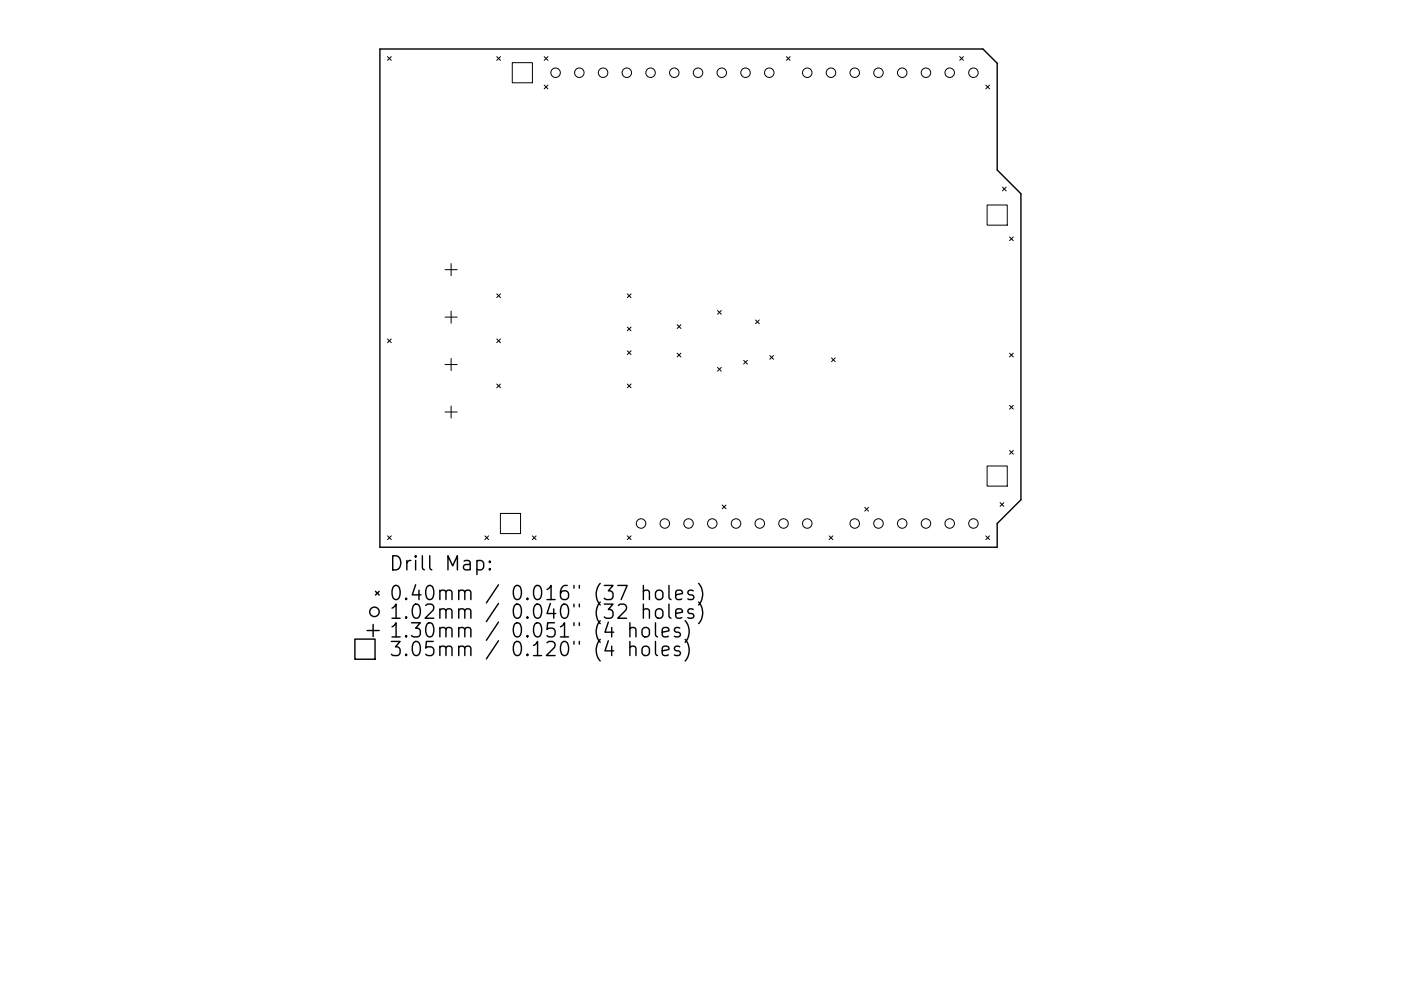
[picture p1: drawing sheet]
<svg xmlns="http://www.w3.org/2000/svg" width="297mm" height="210mm" viewBox="0 0 297 210" stroke-linecap="round" stroke-linejoin="round" font-family="sans-serif">
<defs><g id="words">
<g font-size="4.2">
<text x="82.4" y="121.1">Drill Map:</text>
<text x="82.4" y="127.4">0.40mm / 0.016&quot; (37 holes)</text>
<text x="82.4" y="131.3">1.02mm / 0.040&quot; (32 holes)</text>
<text x="82.4" y="135.3">1.30mm / 0.051&quot; (4 holes)</text>
<text x="82.4" y="139.2">3.05mm / 0.120&quot; (4 holes)</text>
</g>
</g></defs>
<g fill="none" stroke="#000" stroke-width=".3">
<path d="M80.5 10.4h127.9l3 3v22.7l5.1 5v64.9l-5.1 5.1v5h-130.9zM101.1 119.1l.9-.2 .5 .6v.8l-.2 .5-.3 .1-.9-.1M103.8 119.1l.2 .1-.2 .1-.1-.1 .1-.1v.2M75.2 135.6h4.3v4.3h-4.3zM77.8 133.8h2.6M79.1 132.5v2.6M79.6 125.5l.8 .7M80.4 125.5l-.8 .7M103.8 120.6l.2 .2-.2 .1-.1-.1 .1-.2v.3M133.5 133.4a.74 .74 0 0 1 1.3 .2v1.5M133.5 137.4a.75 .75 0 0 1 1.3 .1v1.6M133.5 132.1v3"/>
<path d="M133.5 136.1v3M136.3 133.4a.81 .81 0 0 1 .8-.3 .81 .81 0 0 1 .6 .6v.9a.81 .81 0 0 1-.8 .6 .81 .81 0 0 1-.8-.6v-.9zM136.3 137.4a.81 .81 0 0 1 .8-.3 .81 .81 0 0 1 .6 .6v.8a.81 .81 0 0 1-.8 .6 .81 .81 0 0 1-.8-.6v-.8zM136.4 125.5a.74 .74 0 0 1 1.3 .1v1.6M136.4 129.5a.74 .74 0 0 1 1.3 .1v1.6M136.4 124.2v3M136.4 128.2v3M139 132.1v2.6l.4 .4M139 136.1v2.6l.4 .4M139.1 125.5a.81 .81 0 0 1 .8-.3 .81 .81 0 0 1 .6 .6v.8a.81 .81 0 0 1-.7 .6 .81 .81 0 0 1-.8-.6v-.8zM139.3 129.3a.81 .81 0 0 1 1.2 .4v.9a.81 .81 0 0 1-.7 .6 .81 .81 0 0 1-.8-.6v-.9zM140.4 134.1l1.4-.3-.1-.5-.9-.2-.4 .5v1.1l.1 .3 .3 .1 .9-.1"/>
<path d="M140.4 138.1l1.4-.3-.1-.6-.9-.1-.4 .4v1.2l.1 .2 .3 .2 .9-.2M141.8 124.2v2.6l.5 .4M141.8 128.2v2.5l.5 .5M143.3 126.2l1.4-.3-.2-.5-.8-.2-.4 .4v1.2l.1 .3 .3 .1 .8-.1M143.3 130.2l1.4-.3-.2-.6-.8-.1-.4 .4v1.1l.1 .3 .3 .2 .8-.2M144.1 133.3l-.7-.2-.4 .5 .1 .4 1 .3 .2 .3-.2 .4-.3 .1-.8-.1M144.1 137.2l-.7-.1-.4 .4 .1 .4 1 .3 .2 .3-.2 .4-.3 .2-.8-.2M145.3 131.7a3.4 3.4 0 0 1 0 4.6M145.3 135.7a3.4 3.4 0 0 1 0 4.5M147 125.4l-.7-.2-.5 .4 .2 .5 1 .3 .1 .2-.1 .5-.3 .1-.9-.1M147 129.3l-.7-.1-.5 .4 .2 .4 1 .3 .1 .3-.1 .4-.3 .2-.9-.2M148.1 123.8a3.4 3.4 0 0 1 0 4.6"/>
<path d="M148.1 127.7a3.4 3.4 0 0 1 0 4.6"/>
<circle cx="79.4" cy="129.8" r="1.01"/>
</g>
<g fill="none" stroke="#000" stroke-width=".21">
<path d="M82.2 12l.8 .8M83 12l-.8 .8M105.3 12l.8 .8M106.1 12l-.8 .8M108.6 13.3h4.3v4.3h-4.3zM115.4 12l.8 .8M115.4 18.1l.8 .7M116.2 12l-.8 .8M116.2 18.1l-.8 .7M166.7 12l.8 .8M167.5 12l-.8 .8M203.5 12l.8 .8"/>
<path d="M204.3 12l-.8 .8M209 18.1l.8 .7M209.8 18.1l-.8 .7M212.5 39.7l.8 .8M213.3 39.7l-.8 .8M94.4 57.2h2.5M95.6 55.9v2.6M209.3 43.5h4.3v4.3h-4.3zM214 50.3l.8 .8M214.8 50.3l-.8 .8M82.2 71.9l.8 .8M83 71.9l-.8 .8"/>
<path d="M94.4 67.3h2.5M94.4 77.3h2.5M95.6 66v2.6M95.6 76.1v2.5M105.3 62.4l.8 .7M105.3 71.9l.8 .8M106.1 62.4l-.8 .7M106.1 71.9l-.8 .8M133 62.4l.8 .7M133 69.4l.8 .8M133 74.4l.8 .8M133.8 62.4l-.8 .7"/>
<path d="M133.8 69.4l-.8 .8M133.8 74.4l-.8 .8M143.6 68.9l.8 .8M143.6 74.9l.8 .8M144.4 68.9l-.8 .8M144.4 74.9l-.8 .8M152.1 65.9l.8 .8M152.1 78l.8 .7M152.9 65.9l-.8 .8M152.9 78l-.8 .7M157.7 76.4l.8 .8M158.5 76.4l-.8 .8"/>
<path d="M160.2 67.9l.8 .8M161 67.9l-.8 .8M163.2 75.4l.8 .8M164 75.4l-.8 .8M176.3 75.9l.8 .8M177.1 75.9l-.8 .8M214 74.9l.8 .8M214.8 74.9l-.8 .8M94.4 87.4h2.5M95.6 86.1v2.6M105.3 81.5l.8 .8M106.1 81.5l-.8 .8"/>
<path d="M133 81.5l.8 .8M133.8 81.5l-.8 .8M209.3 98.9h4.3v4.2h-4.3zM214 86l.8 .8M214 95.6l.8 .8M214.8 86l-.8 .8M214.8 95.6l-.8 .8M82.2 113.7l.8 .8M83 113.7l-.8 .8M102.8 113.7l.8 .8M103.6 113.7l-.8 .8M106.1 108.9h4.3v4.3h-4.3z"/>
<path d="M112.9 113.7l.8 .8M113.7 113.7l-.8 .8M133 113.7l.8 .8M133.8 113.7l-.8 .8M153.1 107.2l.8 .7M153.9 107.2l-.8 .7M175.8 113.7l.8 .8M176.6 113.7l-.8 .8M183.3 107.7l.8 .7M184.1 107.7l-.8 .7M209 113.7l.8 .8M209.8 113.7l-.8 .8"/>
<path d="M212 106.6l.8 .8M212.8 106.6l-.8 .8"/>
<circle cx="117.8" cy="15.4" r="1.01"/>
<circle cx="122.8" cy="15.4" r="1.01"/>
<circle cx="127.9" cy="15.4" r="1.01"/>
<circle cx="132.9" cy="15.4" r="1.01"/>
<circle cx="137.9" cy="15.4" r="1.01"/>
<circle cx="143" cy="15.4" r="1.01"/>
<circle cx="148" cy="15.4" r="1.01"/>
<circle cx="153" cy="15.4" r="1.01"/>
<circle cx="158.1" cy="15.4" r="1.01"/>
<circle cx="163.1" cy="15.4" r="1.01"/>
<circle cx="171.2" cy="15.4" r="1.01"/>
<circle cx="176.2" cy="15.4" r="1.01"/>
<circle cx="181.2" cy="15.4" r="1.01"/>
<circle cx="186.3" cy="15.4" r="1.01"/>
<circle cx="191.3" cy="15.4" r="1.01"/>
<circle cx="196.3" cy="15.4" r="1.01"/>
<circle cx="201.4" cy="15.4" r="1.01"/>
<circle cx="206.4" cy="15.4" r="1.01"/>
<circle cx="135.9" cy="111.1" r="1.01"/>
<circle cx="141" cy="111.1" r="1.01"/>
<circle cx="146" cy="111.1" r="1.01"/>
<circle cx="151" cy="111.1" r="1.01"/>
<circle cx="156.1" cy="111.1" r="1.01"/>
<circle cx="161.1" cy="111.1" r="1.01"/>
<circle cx="166.1" cy="111.1" r="1.01"/>
<circle cx="171.2" cy="111.1" r="1.01"/>
<circle cx="181.2" cy="111.1" r="1.01"/>
<circle cx="186.3" cy="111.1" r="1.01"/>
<circle cx="191.3" cy="111.1" r="1.01"/>
<circle cx="196.3" cy="111.1" r="1.01"/>
<circle cx="201.4" cy="111.1" r="1.01"/>
<circle cx="206.4" cy="111.1" r="1.01"/>
</g>
<use href="#words"/>
</svg>
